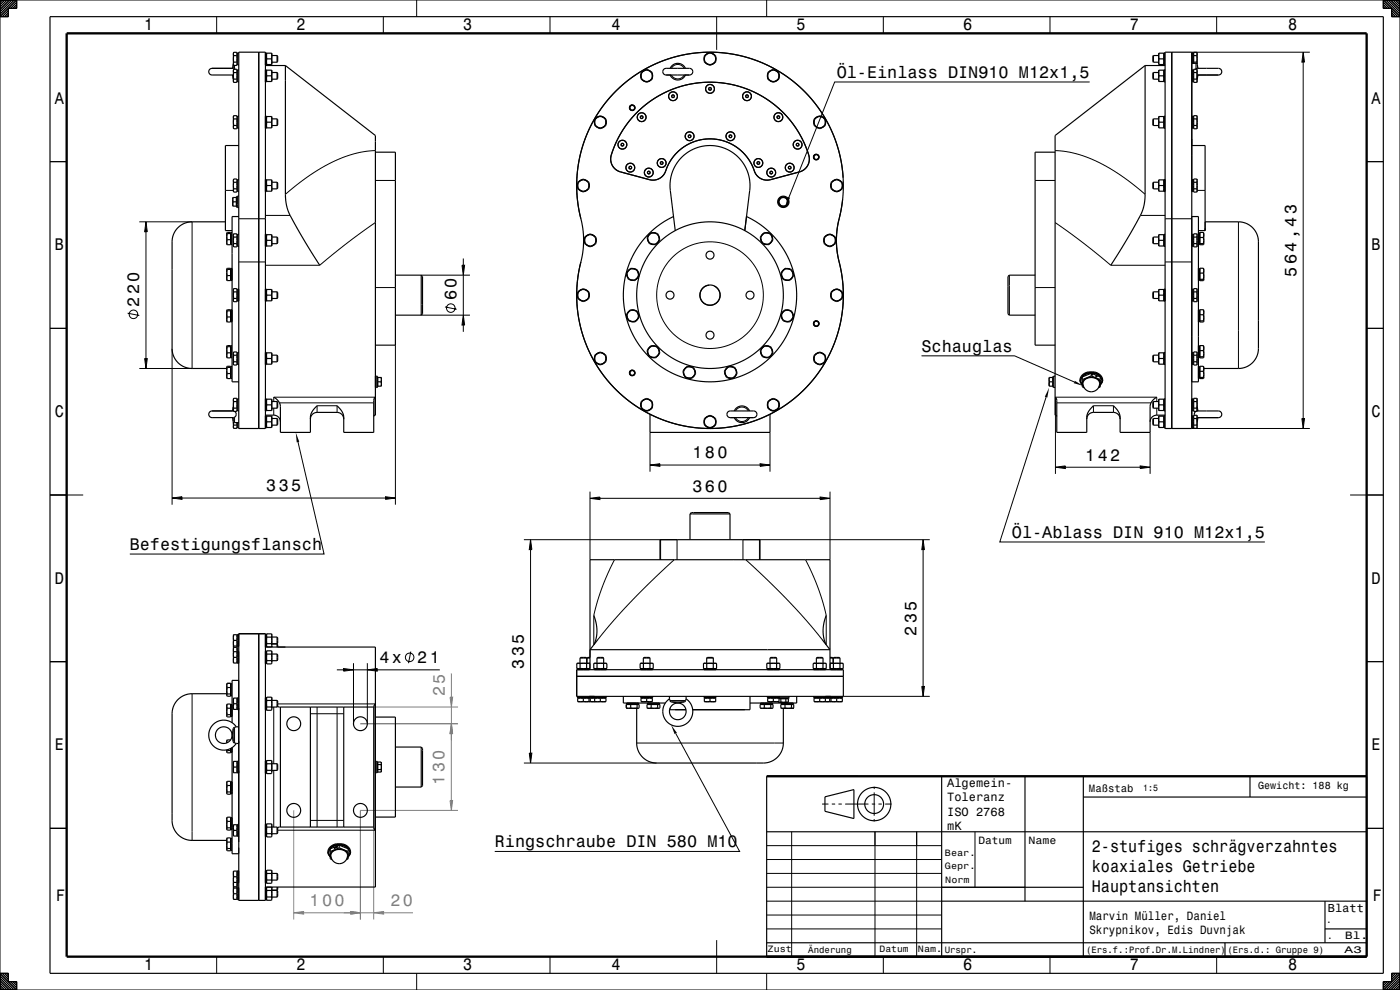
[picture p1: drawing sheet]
<svg xmlns="http://www.w3.org/2000/svg" width="420mm" height="297mm" viewBox="0 0 420 297" stroke-linecap="round" stroke-linejoin="round" font-family="sans-serif">
<defs><g id="words">
<g font-size="5">
<text x="43.2" y="9.1">1</text>
<text x="88.9" y="9.1">2</text>
<text x="138.9" y="9.1">3</text>
<text x="183.5" y="9">4</text>
<text x="239" y="9.1">5</text>
<text x="288.9" y="9.1">6</text>
<text x="338.9" y="9.1">7</text>
<text x="386.5" y="9.1">8</text>
<text x="251" y="23.4">Öl-Einlass DIN910 M12x1,5</text>
<text x="16.5" y="31.1">A</text>
<text x="411.5" y="31.1">A</text>
<text x="16.5" y="75.1">B</text>
<text x="411.5" y="75.1">B</text>
<text x="389" y="83" transform="rotate(-90 389 83)">564,43</text>
<text x="41.8" y="92" transform="rotate(-90 41.8 92)">220</text>
<text x="137" y="90.1" transform="rotate(-90 137 90.1)">60</text>
<text x="276.5" y="105.6">Schauglas</text>
<text x="16.5" y="125.1">C</text>
<text x="411.5" y="125.1">C</text>
<text x="207.8" y="137.5">180</text>
<text x="325.6" y="138.2">142</text>
<text x="79.9" y="147.4">335</text>
<text x="207.8" y="147.5">360</text>
<text x="303.6" y="161.4">Öl-Ablass DIN 910 M12x1,5</text>
<text x="38.9" y="165">Befestigungsflansch</text>
<text x="16.5" y="175.1">D</text>
<text x="411.5" y="175.1">D</text>
<text x="274.9" y="190.7" transform="rotate(-90 274.9 190.7)">235</text>
<text x="113.8" y="199">4x</text>
<text x="125.2" y="199">21</text>
<text x="157.2" y="200.7" transform="rotate(-90 157.2 200.7)">335</text>
<text x="16.5" y="225.1">E</text>
<text x="411.5" y="225.1">E</text>
<text x="148.4" y="254.2">Ringschraube DIN 580 M10</text>
<text x="327.5" y="255.6">2-stufiges schrägverzahntes</text>
<text x="327.5" y="261.6">koaxiales Getriebe</text>
<text x="327.5" y="267.7">Hauptansichten</text>
<text x="16.8" y="270.4">F</text>
<text x="411.8" y="270.4">F</text>
<text x="43.2" y="291.1">1</text>
<text x="88.9" y="291.1">2</text>
<text x="138.9" y="291.1">3</text>
<text x="183.5" y="291">4</text>
<text x="239" y="291.1">5</text>
<text x="288.9" y="291.1">6</text>
<text x="338.9" y="291.1">7</text>
<text x="386.5" y="291.1">8</text>
</g>
<g font-size="5" fill="#808080">
<text x="133.4" y="208.8" transform="rotate(-90 133.4 208.8)">25</text>
<text x="133.4" y="235.4" transform="rotate(-90 133.4 235.4)">130</text>
<text x="92.9" y="271.8">100</text>
<text x="117.1" y="271.8">20</text>
</g>
<g font-size="3.6">
<text x="284.2" y="236">Algemein-</text>
<text x="284.2" y="240.4">Toleranz</text>
<text x="284.2" y="244.7">ISO 2768</text>
<text x="284.2" y="249">mK</text>
<text x="326.8" y="275.9">Marvin Müller, Daniel</text>
<text x="326.8" y="280.2">Skrypnikov, Edis Duvnjak</text>
</g>
<text font-size="3.5" x="398.3" y="273.7">Blatt</text>
<g font-size="3.2">
<text x="326.7" y="237.5">Maßstab</text>
<text x="293.5" y="253.2">Datum</text>
<text x="308.5" y="253.2">Name</text>
<text x="403.6" y="281.7">Bl.</text>
</g>
<text font-size="3.1" x="377.5" y="236.8">Gewicht: 188 kg</text>
<text font-size="2.9" x="403.4" y="285.9">A3</text>
<g font-size="2.8">
<text x="343" y="237.3">1:5</text>
<text x="283.5" y="256.7">Bear.</text>
<text x="283.5" y="260.7">Gepr.</text>
<text x="283.6" y="264.9">Norm</text>
<text x="398" y="276.9">.</text>
<text x="398.3" y="281.7">.</text>
<text x="230.3" y="285.7">Zust</text>
<text x="242.5" y="285.8">Änderung</text>
<text x="263.9" y="285.7">Datum</text>
<text x="275.4" y="285.7">Nam.</text>
<text x="283.4" y="285.8">Urspr.</text>
<text x="325.8" y="285.8">(Ers.f.:Prof.Dr.M.Lindner)</text>
<text x="368.2" y="285.8">(Ers.d.: Gruppe 9)</text>
</g>
</g></defs>
<g fill="none" stroke="#000" stroke-width=".3">
<path d="M0 0h420v297h-420zM0 0h.1M.7 0l-.7 .7M1.4 0l-1.4 1.4M2.1 0l-2.1 2.1M2.5 3.2l-1.8 1.8M2.5 3.9l-1.1 1.1M2.5 4.6l-.4 .4M2.8 0l-2.8 2.8M3.5 0l-3.5 3.6M4.3 0l-4.3 4.3M5 0l-5 5"/>
<path d="M5 0v2.5h-2.5v2.5h-2.5M5 .7l-1.8 1.8M5 1.4l-1.1 1.1M5 2.1l-.4 .4M65 5v5M70 19.3v1.2M70.4 19.6v1M115 5v5M125 0v5M165 5v5M215 5v10M230 0v5"/>
<path d="M265 5v5M315 5v5M357.5 15.7h35.5M358.8 19v1.6M359.2 19.3v1.2M365 5v5M391 15.7l.4 2.9h-.8zM391 18.6v107M415 0v2.5h2.5v2.5h2.5M415 .6l1.8 1.9M415 1.4l1.1 1.1M415 2.1l.4 .4"/>
<path d="M415.1 0l4.9 4.9M415.8 0l4.2 4.2M416.5 0l3.5 3.5M417.2 0l2.8 2.8M417.5 3.2l1.9 1.8M417.5 3.9l1.1 1.1M417.5 4.6l.4 .4M417.9 0l2.1 2.1M418.6 0l1.4 1.4M419.3 0l.7 .7M70 22.5v1.2M201.4 20.5a2.17 2.17 0 0 1 3.9 0"/>
<path d="M201.4 22.5a2.17 2.17 0 0 0 3.9 0M326.9 24.6h-76.5l-13.7 34.6M359.2 22.5v1.2M15 48.5h5M67.6 57.1h2.4M71.2 58.8v3.4M112.6 45.2a37.9 37.9 0 0 0-20.7 8.1l-6.3 5M112.6 54.1h6M310.5 54.1h6M316.5 45.2a37.9 37.9 0 0 1 20.8 8.1l6.2 5M359.1 57.1h2.4M410 48.5h5"/>
<path d="M41.8 66.5h15.8v44h-15.8M43.8 66.5l.4 3h-.8zM43.8 69.5v38.1M71.6 78.6h8M71.6 65.6h8M79.6 64.6h7.4M112.6 66.8l-1.6 1.1a201 201 0 0 0-15.1 11.7h-16.3M138.6 79.6h.8l-.4 2.9zM139 77.5v2.1M316.5 66.8l1.7 1.1a201 201 0 0 1 15 11.7h16.3M342.1 64.6h7.4M349.5 78.6h8"/>
<path d="M349.5 65.6h8M371.5 66.5v44M15 98.5h5M38.3 94l3.5 .7M112.6 86.3h6M126.4 94.5h14.6M126.4 82.5h14.6M133.5 92.1l3.5 .7M139 94.5l.4 3h-.8zM139 82.5v12M139 97.5v2M310.5 86.3h6"/>
<path d="M410 98.5h5M43.4 107.6h.8l-.4 2.9zM51.6 104.5v46.9M113 112.8v3.4M118.6 103.5v47.9M276.5 106.8h27.9l17.9 7.8M313.8 119.1l-13.9 43.5h79.6M316.1 112.8v3.4M327.7 112.4h.1M327.9 112.5h-.1M70 122.1v1.2M70 125.3v1.2"/>
<path d="M70.4 125.2v1.6M82.1 120.5v-1.3h30.4v5.3M82.1 122.5v2M83.8 120.9h28.3M89.4 132.6l7.8 33.6h-58.3M95.1 123.7v-2h6v2M195 139.5l3-.4v.8zM195 129.7v11.8M198 139.5h30M220.7 123.3a2.17 2.17 0 0 1 3.8 0M220.7 125.3a2.16 2.16 0 0 0 3.8 0M228 139.1l3 .4-3 .4z"/>
<path d="M231 129.7v11.8M317 120.9h28.3M328 123.7v-2h6v2M342.1 139.8l2.9 .4-2.9 .4zM345 129.7v12.5M347 120.5v-1.3h-30.4v23M347 122.5v2M357.5 128.5h35.5M359.2 122.1v1.2M359.2 125.3v1.2M390.6 125.6h.8l-.4 2.9zM15 148.5h10"/>
<path d="M51.6 149.4l3-.4v.8zM54.6 149.4h61.1M115.7 149l2.9 .4-2.9 .4zM177 149.5l3-.4v.8zM177 147.5v20.4M180 149.5h66M246 149.1l3 .4-3 .4zM249 147.5v20.4M316.6 140.2l3-.4v.8zM319.6 140.2h22.5M405 148.5h10M157.2 161.9h45.9v6"/>
<path d="M159.2 161.9l.4 3h-.8zM159.2 164.9v61M184.4 167.9a68.6 68.6 0 0 0-6.3 16.7v8.9M198.2 161.9v6M202.3 167.9a194.6 194.6 0 0 0-22.8 23.8M223.7 167.9a194.6 194.6 0 0 1 22.8 23.8M227.8 161.9v6M241.7 167.9a68.4 68.4 0 0 1 6.2 16.7v8.9M276.9 161.9l.4 3h-.8zM276.9 164.9v41M278.9 161.9h-56v6M15 198.5h5"/>
<path d="M106 199v18.1M110.2 199v18.1M123.2 195.5l-.7 3.5M410 198.5h5M57.6 208.1v44M70 218.6v3.9M70.4 218.2v4.7M82.1 212.1v17M83.3 211.2h29.2v37.9h-29.2M93.1 214.1h10M95.1 212.1v36M101 201h2.1"/>
<path d="M101.1 212.1v36M103.1 200.6l2.9 .4-2.9 .3zM106 201h4.2M110.2 201l3-.4v.7zM113.2 201h18.8M201 210.2h4.7M201.4 210.6h3.9M233.7 209.3h3M253 208.9h25.9M276.5 205.9h.8l-.4 3zM82.1 231.1v17M113 228.4v3.4"/>
<path d="M157.2 228.9h39.8M158.8 225.9h.8l-.4 3zM191 222.9h44M202.7 220l19.2 35.4h-73.5M230 232.9h27.5M262.3 236v.7M262.3 237.7v7M410 232.9v54.1h-180M15 248.5h5M93.1 246.1h10M230 257.9h52.5M230 253.7h52.5"/>
<path d="M237.5 249.5v37.5M246.6 241.2h1.9M249.5 241.2h1M251.5 241.2h1M253.5 241.2h7M261.5 241.2h1M262.3 245.7v.7M262.5 249.5v37.5M263.5 241.2h1M265.5 241.2h2M275 249.5v37.5M292.5 249.5v16.7"/>
<path d="M410 248.5h5M230 266.2h77.5M230 274.5h52.5M230 270.3h52.5M230 262h52.5M230 278.7h52.5M0 292h2.5v2.5h2.5v2.5M0 296.3l.7 .7M0 295.6l1.4 1.4M0 294.9l2.1 2.1M0 294.2l2.8 2.8M0 293.5l3.5 3.5"/>
<path d="M0 292.8l4.2 4.2M0 292.1l4.9 4.9M.7 292l1.8 1.8M1.4 292l1.1 1.1M2.1 292l.4 .4M3.2 294.5l1.8 1.8M3.9 294.5l1.1 1.1M4.6 294.5l.4 .4M65 287v5M115 287v5M125 292v5M165 287v5"/>
<path d="M215 282v10M230 292v5M265 287v5M315 287v5M365 287v5M415.4 294.5l-.4 .5M416.2 294.5l-1.2 1.2M416.9 294.5l-1.9 1.9M417.9 292l-.4 .4M418.7 292l-1.2 1.2M419.4 292l-1.9 1.9M420 292h-2.5v2.5h-2.5v2.5"/>
<path d="M420 296.3l-.7 .7M420 295.6l-1.4 1.4M420 294.9l-2.1 2.1M420 294.2l-2.8 2.8M420 293.5l-3.5 3.5M420 292.8l-4.2 4.2M420 292.1l-4.9 4.9"/>
<circle cx="40" cy="94.3" r="1.28"/>
<circle cx="135.2" cy="92.4" r="1.28"/>
<circle cx="213" cy="88.5" r="16"/>
<circle cx="122.9" cy="197.2" r="1.28"/>
</g>
<path d="M108.1 217.1h29.3M112.1 212.1h25.3M88.1 243.1v32.7M112.1 248.1v27.7M137.4 243.1h-29.3v32.7" fill="none" stroke="#808080" stroke-width=".3"/>
<g fill="none" stroke="#000" stroke-width=".35">
<path d="M15 5h400v287h-400zM70 19.2l-.2 1.3M70.1 15.7v1M70.1 18.6v1M70.1 16.7v1.9M70.1 15.7h.9v3.9h-.9M70.1 16.7h.9M70.1 18.6h.9M70.1 15.7v3.9M71 19.4h.3M71 16h.3M71.6 15.7h8v112.8h-8z"/>
<path d="M71.6 15.9h-.3v3.6h.3M77.6 15.7v112.8M79.6 19.7h6M79.6 15.9h.3v3.6h-.3M79.9 16h1.6v3.4h-1.6M80 17.7v1.7M80 16v1.7M80 17.7h1.5M81.5 17.7v1.7M81.5 16v1.7M81.5 16.7h1.6M81.5 18.7h1.6"/>
<path d="M83.1 16.7v2M83.1 16.7l.2 .1v1.7l-.2 .2M85.6 19.7v38.7l.2 2.6 .8 2.6 1.7 3.4 7.6 12.6M85.6 19.7l27 21v83.8l-.5 .4M211.3 17.1v1.2M211.3 16.7l1.7-1 1.7 1v1.9l-1.7 1-1.7-1zM211.6 18.8l1.1 .6M212.7 15.9l-1.1 .6M213.3 15.9l1.1 .6M214.4 18.8l-1.1 .6M214.7 17.1v1.2M343.5 19.7v38.7l-.2 2.6-.8 2.8-1.7 3.2-7.6 12.6"/>
<path d="M343.5 19.7l-27 21v83.8l.5 .4M343.5 19.7h6M346 16.7h1.6M346 18.7h1.6M346 16.7v2M346 16.7l-.1 .1v1.7l.1 .2M347.7 17.7v1.7M347.7 16v1.7M347.7 17.7h1.4M349.1 17.7v1.7M349.1 16v1.7M349.2 16h-1.6v3.4h1.6"/>
<path d="M349.5 15.7h8v112.8h-8zM349.5 15.9h-.3v3.6h.3M351.5 15.7v112.8M357.5 19l1.6 .1 .3 1.4M357.5 15.9h.4v3.1M357.9 16h.2M358.1 16.7h1M358.1 18.6h1M359.1 15.7v1M359.1 16.7v1.9M359.1 15.7v3.5v-.6M359.1 15.7h-1v3.3"/>
<path d="M69.8 22.5l.2 1.3M70.1 34.7v1M70.1 37.6v1M70.1 35.7v1.9M70.1 20.8v1M70.1 23.7v1M70.1 21.8v1.9M70.1 34.7h.9v3.9h-.9M70.1 20.8h.9v3.9h-.9M70.1 21.8h.9M70.1 23.7h.9M70.1 35.7h.9"/>
<path d="M70.1 37.6h.9M70.1 34.7v3.9M70.1 20.8v3.9M70.6 20.8l-.6-.3h-6.4a1 1 0 0 0-1 1 1 1 0 0 0 1 1h6.4M71 24.5h.3M71 21.1h.3M71 38.4h.3M71 35h.3M71.6 21h-.3v3.6h.3M71.6 34.9h-.3v3.6h.3M79.6 21h.3v3.6h-.3M79.6 34.9h.3v3.6h-.3"/>
<path d="M79.9 21.1h1.6v3.4h-1.6M79.9 35h1.6v3.4h-1.6M80 36.7v1.7M80 35v1.7M80 22.8v1.7M80 21.1v1.7M80 22.8h1.5M80 36.7h1.5M81.5 36.7v1.7M81.5 35v1.7M81.5 22.8v1.7M81.5 21.1v1.7"/>
<path d="M81.5 21.8h1.6M81.5 23.8h1.6M81.5 37.7h1.6M81.5 35.7h1.6M83.1 21.8v2M83.1 35.7v2M83.1 35.7l.2 .1v1.7l-.2 .2M83.1 21.8l.2 .1v1.7l-.2 .2M178.4 36.1v1.2M178.4 35.7l1.7-1 1.7 1v1.9l-1.7 1-1.7-1zM178.7 37.8l1.1 .6M179.8 34.9l-1.1 .6"/>
<path d="M180.4 34.9l1.1 .6M181.5 37.8l-1.1 .6M181.8 36.1v1.2M189.7 31.5l-.7 .3v.9M190.9 33.9l2.8-2.5 3.1-2.2 3.5-1.8 3.8-1.4 3.4-.8 3.9-.5 4.3 .1 3.7 .5 3.8 1.1 3.5 1.4 3 1.8 3.5 2.5 2.6 2.6 2.6 3.1 2 3.4 1.6 3.4a5 5 0 0 1-.3 5.8l-1.6 1.1-9 2.4a4.2 4.2 0 0 1-5.1-3.5l-2.1-3.5-1.5-1.6-1.6-1.3-1.7-.9-2.1-.9-3.9-.5-2.3 .1-1.9 .5-3.6 1.7-1.8 1.4-1.4 1.4-2 3.5a4.3 4.3 0 0 1-5.2 3.6l-8.9-2.4a4.2 4.2 0 0 1-2.2-6.3l1.4-3.2 1.5-2.8 1.9-2.7zM192.3 34.8h.4l.3 .4-.3 .4h-.4l-.3-.4zM192.3 22.2v1.1M192.3 21.8l1.7-1 1.7 1v1.9l-1.7 1-1.7-1zM192.6 23.9l1.1 .6M193.7 21l-1.1 .6M194.3 21l1.1 .6M195.4 23.9l-1.1 .6"/>
<path d="M195.7 22.2v1.1M199.2 20.8l.6-.3h7a1 1 0 0 1 1 1 1 1 0 0 1-1 1h-7a1 1 0 0 1-.9-.6 1 1 0 0 1 .3-1.1zM201 20.5a2.5 2.5 0 0 1 2.3-1.5 2.5 2.5 0 0 1 2.3 1.5M201 22.5a2.5 2.5 0 0 0 2.3 1.5 2.5 2.5 0 0 0 2.3-1.5M201.7 28.5h.4l.3 .4-.3 .4h-.4l-.3-.4zM202.3 29.1l-.2-.6-.5 .2 .2 .6 .5-.2M212.8 26.3h.4l.3 .4-.3 .4h-.4l-.3-.4zM223.9 28.5h.4l.3 .4-.3 .4h-.4l-.3-.4zM224.5 29.1l-.2-.6-.6 .2 .3 .6 .4-.2M230.3 22.2v1.1M230.3 21.8l1.7-1 1.7 1v1.9l-1.7 1-1.7-1zM230.6 23.9l1.1 .6"/>
<path d="M231.7 21l-1.1 .6M232.3 21l1.1 .6M233.3 34.8h.4l.3 .4-.3 .4h-.4l-.3-.4zM233.4 23.9l-1.1 .6M233.7 22.2v1.1M244.2 36.1v1.2M244.2 35.7l1.7-1 1.7 1v1.9l-1.7 1-1.7-1zM244.5 37.8l1.1 .6M245.6 34.9l-1.1 .6M246.2 34.9l1.1 .6M247.3 37.8l-1.1 .6M247.6 36.1v1.2"/>
<path d="M346 21.8v2M346 35.7v2M346 21.8l-.1 .1v1.7l.1 .2M346 35.7l-.1 .1v1.7l.1 .2M346 21.8h1.6M346 23.8h1.6M346 37.7h1.6M346 35.7h1.6M347.7 22.8v1.7M347.7 21.1v1.7M347.7 36.7v1.7M347.7 35v1.7"/>
<path d="M347.7 22.8h1.4M347.7 36.7h1.4M349.1 22.8v1.7M349.1 21.1v1.7M349.1 36.7v1.7M349.1 35v1.7M349.2 21.1h-1.6v3.4h1.6M349.2 35h-1.6v3.4h1.6M349.5 21h-.3v3.6h.3M349.5 34.9h-.3v3.6h.3M357.5 21h.4v3.6h-.4M357.5 34.9h.4v3.6h-.4"/>
<path d="M357.9 24.5h.2M357.9 21.1h.2M357.9 38.4h.2M357.9 35h.2M358.1 21.8h1M358.1 23.7h1M358.1 35.7h1M358.1 37.6h1M358.6 20.8l.6-.3h6.3a1 1 0 0 1 1 1 1 1 0 0 1-1 1h-6.4M359.1 20.8v1M359.1 21.8v1.9M359.1 23.7v1"/>
<path d="M359.1 34.7v1M359.1 35.7v1.9M359.1 37.6v1M359.1 34.7h-1v3.9h1M359.1 20.8v3.9M359.1 34.7v3.9M359.1 20.8h-1v3.9h1M359.4 22.5l-.3 1.3M69.9 59.2v1.3M70.1 53.7v1M70.1 56.6v1M70.1 54.7v1.9"/>
<path d="M70.1 53.7h.9v3.9h-.9M70.1 54.7h.9M70.1 56.6h.9M70.1 53.7v3.9M70.9 59.2h-1.1v2.6h1.1M71 59v3M71 57.4h.3M71 54h.3M71.6 58.8l-.6 .2M71.6 43.7h-4v25.5h2M71.6 53.9h-.3v3.6h.3M79.6 53.9h.3v3.6h-.3"/>
<path d="M79.9 54h1.6v3.4h-1.6M80 55.7v1.7M80 54v1.7M80 55.7h1.5M81.5 55.7v1.7M81.5 54v1.7M81.5 54.7h1.6M81.5 56.7h1.6M83.1 54.7v2M83.1 54.7l.2 .1v1.7l-.2 .2M112.6 45.7h6v57.8h-6M173.3 55.1v1.2"/>
<path d="M173.3 54.7l1.7-1 1.7 1v1.9l-1.7 1-1.7-1zM173.6 56.8l1.1 .6M174.7 53.9l-1.1 .6M175.3 53.9l1.1 .6M176.4 56.8l-1.1 .6M176.7 55.1v1.2M186.5 43h.5l.2 .4-.2 .4h-.5l-.2-.4zM188.9 49.9h.4l.3 .4-.3 .4h-.4l-.3-.4zM194.3 51.6l.5-.2 .2 .6-.5 .2-.2-.6M194.4 51.4h.5l.2 .4-.2 .4h-.5l-.2-.4zM198.3 48.5h.4l.3 .4-.3 .4h-.4l-.3-.4zM206.7 40.5h.4l.2 .4-.2 .4h-.4l-.3-.4z"/>
<path d="M218.9 40.5h.5l.2 .4-.2 .4h-.5l-.2-.4zM227.3 48.5h.4l.3 .4-.3 .4h-.4l-.3-.4zM231.1 51.4h.5l.2 .4-.2 .4h-.5l-.2-.4zM236.7 49.9h.4l.3 .4-.3 .4h-.4l-.3-.4zM239.1 43h.4l.2 .4-.2 .4h-.4l-.3-.4zM244.9 46.3l-.7 .3v.9M249.3 55.1v1.2M249.3 54.7l1.7-1 1.7 1v1.9l-1.7 1-1.7-1zM249.6 56.8l1.1 .6M250.7 53.9l-1.1 .6M251.3 53.9l1.1 .6M252.4 56.8l-1.1 .6"/>
<path d="M252.7 55.1v1.2M252.8 59.8l-1.1 5.8M252.9 53.3l-.4-3.9-.9-4.2-1.3-4-1.6-3.7-2-3.5-2.5-3.4-2.9-3.2-2.9-2.7-3.4-2.5-3.7-2.1-3.9-1.8-3.8-1.2-3.9-.9-4.2-.5h-4l-4.2 .4-4.2 .8-3.8 1.2-3.9 1.7-3.5 1.9-3.7 2.6-3 2.6-3.1 3.3-2.3 3.2-2.1 3.5-1.9 4-1.3 4.1-.9 3.9-.5 4.2-.1 4.2 .4 4 .9 4.3M316.5 45.7h-6v57.8h6M346 54.7v2M346 54.7l-.1 .1v1.7l.1 .2M346 54.7h1.6M346 56.7h1.6M347.7 55.7v1.7M347.7 54v1.7M347.7 55.7h1.4M349.1 55.7v1.7"/>
<path d="M349.1 54v1.7M349.2 54h-1.6v3.4h1.6M349.2 54.7h.3M349.5 53.9h-.3v3.6h.3M357.5 43.7h4v25.5h-2M357.5 53.9h.4v3.6h-.4M357.9 57.4h.2M357.9 54h.2M358.1 54.7h1M358.1 56.6h1M359.1 53.7v1M359.1 54.7v1.9"/>
<path d="M359.1 56.6v1M359.1 53.7v3.9M359.1 53.7h-1v3.9h1M67.6 66.5h-10a6 6 0 0 0-6 6v32a6 6 0 0 0 6 6h10.4M68 69.9l1.2-.2v3.7h-1M68 69.9l.2 .2M68 69.9v3.4M68 73.3h.1M68 73.3l.2 .1M68.2 70.1l-.2 .9 .2 .9M68.2 71.9l-.2 .8 .2 .7M68.2 70.1h1"/>
<path d="M68.2 71.9h1M69.2 69.9l.1 .1M69.3 73.1h.1M69.3 70h.1M69.3 73.1l-.1 .1M69.6 69.8h-.3v3.6h.3M69.9 60.5v1.3M69.9 60.5h1M70.1 70.1v1M70.1 73.1v1M70.1 71.1v2M70.1 70.1h.9v4h-.9"/>
<path d="M70.1 71.1h.9M70.1 73.1h.9M70.1 70.1v4M71 62l.6 .2M71 73.8h.3M71 70.4h.3M71.6 65h-2v49.5h2M71.6 70.3h-.3v3.6h.3M79.6 70.3h.3v3.6h-.3M79.9 70.4h1.6v3.4h-1.6M80 72.1v1.7M80 70.4v1.7"/>
<path d="M80 72.1h1.5M81.5 72.1v1.7M81.5 70.4v1.7M81.5 71.1h1.6M81.5 73.1h1.6M83.1 71.1v2M83.1 71.1l.2 .2v1.6l-.2 .2M174.3 65.6l.6 3.8 .2 3.5-.4 3.5-1.1 5.1-.4 3.2-.2 4.3 .2 3.7 .7 4.5 1.3 4.3 1.6 4.2 2.2 3.9 3 4.3 3.4 3.6 4.1 3.4 4.2 2.7 4.5 2.1 5 1.6 4.7 .9 5.2 .3 5-.3 5.4-1 4.7-1.7 4.5-2.1 4.2-2.8 4-3.4 3.5-3.9 2.8-4.1 2.1-3.9 1.5-3.8 1.3-4.5 .7-4.2 .2-4-.2-4-.4-3.2-1.1-5.3-.4-3.5 .2-3.7 .6-3.5M174.3 65.6l-.9-4.4-.4-4.5 .2-4.8 .6-4.4 1.2-4.4 1.7-4.1 1.9-3.8 2.7-3.9 2.9-3.4 3.3-3.1 3.9-2.8 3.9-2.2 4.4-1.9 4.3-1.2 4.2-.7 4.7-.3 5 .3 4.4 .8 4.3 1.3 4.2 1.7 4.1 2.4 3.2 2.3 3.4 3 3.1 3.6 2.7 3.9 2 3.8 1.6 4.2 1.3 4.5 .6 4.5 .2 4.7-.3 4.3-1 4.6M175.4 71.1l1.7-1 1.7 1v2l-1.7 1-1.7-1zM175.4 71.5v1.2M175.7 73.3l1 .6"/>
<path d="M176.7 70.3l-1 .6M177.4 70.3l1 .6M178.4 73.3l-1 .6M178.8 71.5v1.2M194.2 71.6l.4 1.1M194.4 72.1v.1M195.1 70l-.8 .9M195.2 73.2l1.1 .2M195.4 69.7l1.9 .4 .7 1.8-1.3 1.5-1.9-.3-.7-1.9zM195.7 69.8l1.2 .2M197.4 70.4l.4 1.1M197.6 71h.1"/>
<path d="M197.7 72.2l-.7 .9M202.1 65l-3.9 2.2-3.3 2.7-2.8 3.2-2.4 3.8-1.5 4-1 4.6-.2 4.3 .6 4.4 1.3 4.1 2 4 2.6 3.4 3.2 3.1 3.5 2.4 4.3 1.9 4.1 1.1 4.3 .3 4.2-.3 4.4-1.1 3.6-1.6 4-2.5 3.3-3.1 2.7-3.6 2-4 1.3-4.1 .6-4.4-.2-4.5-.9-4.2-1.5-3.9-2.3-3.9-2.8-3.2-3.4-2.9-3.9-2.2M202.6 69.2l-1.6-13.2 .2-2.5 .7-2.4 1.8-3 2.5-2.4 3.4-1.5 3.5-.5 3.4 .5 3.2 1.5 2.7 2.5 1.8 3 .6 2.4 .2 2.5-1.6 13.1M228.2 71.6l.4 1.1M228.4 72.1v.1M229 70l-.7 .9M229.1 73.2l1.2 .2M229.3 69.7l1.9 .4 .7 1.8-1.2 1.5-2-.3-.7-1.9zM229.7 69.8l1.1 .2M231.4 70.4l.4 1.1M231.7 72.2l-.8 .9M233.9 61.2l-.4-.7 .8-1.3h1.5l.7 1.3-.7 1.3h-1.5"/>
<path d="M233.9 61.2h.1M233.9 61.2l.4 .6M247.2 71.5v1.2M247.2 71.1l1.7-1 1.7 1v2l-1.7 1-1.7-1zM247.6 73.3l1 .6M248.6 70.3l-1 .6M249.3 70.3l1 .6M250.3 73.3l-1 .6M250.6 71.5v1.2M346 71.1v2M346 71.1l-.1 .2v1.6l.1 .2M346 71.1h1.6"/>
<path d="M346 73.1h1.6M347.7 72.1v1.7M347.7 70.4v1.7M347.7 72.1h1.4M349.1 72.1v1.7M349.1 70.4v1.7M349.2 70.4h-1.6v3.4h1.6M349.5 70.3h-.3v3.6h.3M357.5 65h2v49.5h-2M357.5 70.3h.4v3.6h-.4M357.9 73.8h.2M357.9 70.4h.2"/>
<path d="M358.1 71.1h1M358.1 73.1h1M359.1 70.1v1M359.1 71.1v2M359.1 73.1v1M359.1 70.1v4M359.1 70.1h-1v4h1M359.5 69.8h.4v3.6h-.4M359.9 73.1h.1M359.9 70h.1M359.9 73.1l.1 .1M360 73.1h1"/>
<path d="M360 71.2h1M360 69.9l-.1 .1M361 69.7l.1 3.6M361 69.7l.1 .8-.1 .7M361 71.2l.1 1-.1 .9M361 69.7h-1v3.7l1.1-.1M361 73.1l.1 .2M361.1 73.3h.1M361.5 66.5h10a6 6 0 0 1 6 6v32a6 6 0 0 1-6 6h-10.4M68 80.7l.2 .1M68 80.6l.2 3.6M68 93.1l1.2-.2v3.7h-1"/>
<path d="M68 93.1l.2 .1M68 93.1v3.4M68 96.5h.1M68 80.6l1.2-.1v3.7h-1M68 96.5l.2 .1M68 80.6v.1M68.2 80.8l-.2 .9 .2 1M68.2 82.7l-.2 .7 .2 .8M68.2 95.1l-.2 .7 .2 .8M68.2 93.2l-.2 1 .2 .9M68.2 93.2h1M68.2 82.7h1"/>
<path d="M68.2 80.8h1M68.2 95.1h1M69.2 80.7l.1 .1M69.2 93.1l.1 .1M69.3 96.3h.1M69.3 93.2h.1M69.3 83.9h.1M69.3 80.8h.1M69.3 83.9l-.1 .1M69.3 96.3l-.1 .1M69.6 93h-.3v3.6h.3M69.6 80.5h-.3v3.6h.3"/>
<path d="M70.1 86.6v1M70.1 89.5v1M70.1 87.6v1.9M70.1 86.6h.9v3.9h-.9M70.1 87.6h.9M70.1 89.5h.9M70.1 86.6v3.9M71 90.2h.3M71 86.8h.3M71.6 86.7h-.3v3.6h.3M79.6 86.7h.3v3.6h-.3M79.9 86.8h1.6v3.4h-1.6"/>
<path d="M80 88.5v1.7M80 86.8v1.7M80 88.5h1.5M81.5 88.5v1.7M81.5 86.8v1.7M81.5 89.5h1.6M81.5 87.5h1.6M83.1 87.5v2M83.1 87.5l.2 .2v1.7l-.2 .1M118.6 82.5h7.8M118.6 94.5h7.8M126.4 82.5v12"/>
<path d="M126.4 82.5l.4 .4v11.2l-.4 .4M173.3 88v1.1M173.3 87.6l1.7-1 1.7 1v1.9l-1.7 1-1.7-1zM173.6 89.7l1.1 .6M174.7 86.8l-1.1 .6M175.3 86.8l1.1 .6M176.4 89.7l-1.1 .6M176.7 88v1.1M188 94.8l.4 1.1M188 82.3l.4 1.1M188.2 95.3h.1M188.5 93.7l.6-.8 2 .3 .7 1.9-1.3 1.5-1.9-.3-.4-1"/>
<path d="M188.5 93.7l-.6 .7 .3 .9M188.9 93.2l-.8 .9M188.9 83.9l1.2 .2M188.9 80.8l-.7 .8M189 96.3l1.1 .2M189.2 80.5l1.9 .4 .6 1.8-1.3 1.5-1.9-.4-.3-1-.3-.9zM189.5 93l1.2 .2M189.6 80.5l1.2 .3M191.2 93.6l.4 1.1M191.3 81.2l.3 1.2M191.4 81.8h.1M191.5 83l-.8 .9"/>
<path d="M191.5 95.4l-.7 .9M212.7 85.5a3 3 0 0 0-2.6 4.2 3 3 0 0 0 4.9 1 3 3 0 0 0-.7-4.9M214.3 85.8h.1M234.4 82.4l.4 1.1M234.4 94.8l.4 1.1M234.6 82.9h.1M234.6 95.3h.1M235.3 80.8l-.8 .9M235.3 93.2l-.8 .9M235.3 83.9l1.2 .2M235.3 96.3l1.2 .2M235.5 80.5l1.9 .3 .7 1.9-1.2 1.5-2-.4-.6-1.8z"/>
<path d="M235.5 92.9l1.9 .3 .7 1.9-1.2 1.5-2-.3-.6-1.9zM235.9 80.6l1.2 .2M235.9 93l1.2 .2M237.6 81.2l.4 1.1M237.6 93.6l.4 1.1M237.8 81.7v.1M237.8 94.2h.1M237.9 83l-.8 .9M237.9 95.4l-.8 .9M244.9 96.3l-.7 .3v.9M249.3 88v1.1M249.3 87.6l1.7-1 1.7 1v1.9l-1.7 1-1.7-1z"/>
<path d="M249.6 89.7l1.1 .6M250.7 86.8l-1.1 .6M251.3 86.8l1.1 .6M252.4 89.7l-1.1 .6M252.7 88v1.1M302.8 82.5v12M302.8 82.5l-.4 .4v11.2l.4 .4M302.8 82.5h7.7M302.8 94.5h7.7M346 87.5v2M346 87.5l-.1 .2v1.7l.1 .1M346 89.5h1.6"/>
<path d="M346 87.5h1.6M347.7 88.5v1.7M347.7 86.8v1.7M347.7 88.5h1.4M349.1 88.5v1.7M349.1 86.8v1.7M349.2 86.8h-1.6v3.4h1.6M349.2 89.5h.3M349.5 86.7h-.3v3.6h.3M357.5 86.7h.4v3.6h-.4M357.9 90.2h.2M357.9 86.8h.2"/>
<path d="M358.1 87.6h1M358.1 89.5h1M359.1 86.6v1M359.1 87.6v1.9M359.1 89.5v1M359.1 86.6v3.9M359.1 86.6h-1v3.9h1M359.5 80.5h.4v3.6h-.4M359.5 93h.4v3.6h-.4M359.9 96.3h.1M359.9 93.2h.1M359.9 83.9h.1"/>
<path d="M359.9 80.8h.1M359.9 96.3l.1 .1M359.9 83.9l.1 .1M360 94.4h1M360 96.3h1M360 93.1l-.1 .1M360 81.9h1M360 83.8h1M360 80.7l-.1 .1M361 92.9l.1 3.6M361 92.9l.1 .8-.1 .7M361 94.4l.1 .9-.1 1"/>
<path d="M361 92.9h-1v3.7l1.1-.1M361 96.3l.1 .1M361 80.5l.1 .1M361 80.5l.1 .7-.1 .7M361 81.9l.1 .9M361 80.5h-1v3.7h1l.1-.2M361 83.8l.1 .2M361.1 80.6h.1M361.1 82.9l-.1 .9M361.1 80.6v3.4M361.1 96.4v.1M68 105l.2 .9"/>
<path d="M68 110.1l.2 .1M68 110l.2 3.6M68 103.8v3.4M68 107.2h.1M68 103.8l1.2-.1v3.7h-1M68 103.8l.2 .2M68 107.2l.2 .2M68 110l1.2-.1v3.7h-1M68 103.8h.1M68 110v.1M68.2 104l-.2 .9M68.2 105.9l-.2 .7 .2 .8"/>
<path d="M68.2 110.2l-.2 .9 .2 1M68.2 112.1l-.2 .7 .2 .8M68.2 105.9h1M68.2 104h1M68.2 112.1h1M68.2 110.2h1M69.2 103.9l.1 .1M69.2 110.1l.1 .1M69.3 113.3h.1M69.3 110.2h.1M69.3 107.1h.1M69.3 104h.1"/>
<path d="M69.3 107.1l-.1 .1M69.3 113.3l-.1 .1M69.6 109.9h-.3v3.6h.3M69.6 103.7h-.3v3.6h.3M70.1 119.5v1M70.1 105.6v1M70.1 108.5v1M70.1 106.6v1.9M70.1 105.6h.9v3.9h-.9M70.1 106.6h.9M70.1 108.5h.9M70.1 119.5h.9v3.9h-.9"/>
<path d="M70.1 105.6v3.9M70.1 119.5v3.9M71 109.2h.3M71 105.8h.3M71 119.8h.3M71.6 105.7h-.3v3.6h.3M71.6 119.7h-.3v3.6h.3M79.6 105.7h.3v3.6h-.3M79.6 119.7h.3v3.6h-.3M79.9 105.8h1.6v3.4h-1.6M79.9 119.8h1.6v3.4h-1.6M80 119.8v1.7"/>
<path d="M80 107.5v1.7M80 105.8v1.7M80 107.5h1.5M81.5 119.8v1.7M81.5 107.5v1.7M81.5 105.8v1.7M81.5 106.5h1.6M81.5 108.5h1.6M82.1 119.2l1.2 .9 .8 1.4v8.2h9l.1-5.2 .6-1.2 1.3-1.6M83.1 106.5v2M83.1 106.5l.2 .2v1.7l-.2 .1M112.5 119.2l-.4 .9v9.6h-9l-.1-5.2-.5-1.2-1.4-1.6"/>
<path d="M112.6 112.8l.6 .2M113.2 116l-.6 .2M113.2 113v3M113.3 113.2h1.1v2.6h-1.1M113.3 114.5h1M114.3 114.5v1.3M114.3 113.2v1.3M178.4 107v1.1M178.4 106.6l1.7-1 .8 .5 .9 .5v1.9l-1.7 1-1.7-1zM178.7 108.7l1.1 .6M179.8 105.8l-1.1 .6M180.4 105.8l1.1 .6"/>
<path d="M181.5 108.7l-1.1 .6M181.8 107v1.1M189.7 111.1l-.7 .3v.9M193.7 119.7l-1.1 .6M194.2 105.6l.4 1.1M194.3 119.7l1.1 .6M194.4 106.1h.1M195.1 104l-.8 .9M195.2 107.1l1.1 .2M195.4 103.7l1.9 .3 .7 1.9-1.3 1.5-1.9-.4-.7-1.8zM195.7 103.7l1.2 .2M197.4 104.4l.4 1.1"/>
<path d="M197.6 104.9v.1M197.7 106.2l-.7 .9M205 111.8l.4 1.1M205.2 112.3h.1M205.9 110.2l-.8 .9M205.9 113.3l1.2 .2M206.1 109.9l1.9 .3 .7 1.9-1.2 1.5-2-.4-.6-1.8zM206.5 110l1.2 .2M208.2 110.6l.4 1.1M208.4 111.1v.1M208.5 112.4l-.8 .9M217.4 111.8l.4 1.1"/>
<path d="M217.6 112.3h.1M218.3 110.2l-.8 .9M218.3 113.3l1.2 .2M218.5 109.9l2 .3 .6 1.9-1.2 1.5-1.9-.4-.7-1.8zM218.9 110l1.2 .2M220.6 110.6l.4 1.1M220.8 111.1v.1M220.9 112.4l-.8 .9M228.2 105.6l.4 1.1M228.4 106.1h.1M229 104l-.7 .9M229.1 107.1l1.2 .2"/>
<path d="M229.3 103.7l1.9 .3 .7 1.9-1.2 1.5-2-.4-.7-1.8zM229.7 103.7l1.1 .2M231.4 104.4l.4 1.1M231.7 106.2l-.8 .9M231.7 119.7l-1.1 .6M232.3 119.7l1.1 .6M244.2 107v1.1M244.2 106.6l1.7-1 .9 .5 .8 .5v1.9l-1.7 1-1.7-1zM244.5 108.7l1.1 .6M245.6 105.8l-1.1 .6M246.2 105.8l1.1 .6M247.3 108.7l-1.1 .6"/>
<path d="M247.6 107v1.1M314.9 114.5v1.3M314.9 113.2v1.3M314.9 114.5h.9M315.8 113.2h-1.1v2.6h1.1M315.9 116l.6 .2M315.9 113v3M316.5 112.8l-.6 .2M316.6 119.2l.4 .9v9.6h9l.1-5.2 .6-1.2 1.3-1.6M324 114l.2 .6 .5 .8-.5-1.2M324.2 114.2a3.3 3.3 0 0 1 5-1.8l1 .8 .3 1M324.2 114.2a3.2 3.2 0 0 1 4.7-2.1l1.3 .9 .3 1.2"/>
<path d="M324.7 115.4a2.12 2.12 0 0 1-.6-2.2 2.12 2.12 0 0 1 1.8-1.4l2.4-.2a2.4 2.4 0 0 1 2.3 3.2l-.5 .6M324.7 112.9a3.7 3.7 0 0 1 5.4 0M325.1 116a1.77 1.77 0 0 1-.1-1.9 1.77 1.77 0 0 1 1.7-.9 2.45 2.45 0 0 1 3.3 2.2l-.3 .6M325.4 114a2.84 2.84 0 0 1 4.5 .9 2.43 2.43 0 0 1-2.8 2.6 2.43 2.43 0 0 1-1.8-3.4zM327.4 112.7l2.7 1.1M327.4 112.7l-2.7 1.1M327.4 112l-2.7 1.1v2.9l.6 .3M327.4 112l2.7 1.1v2.9l-.6 .3M327.4 112v.7M327.6 112.3l.1 .1M327.6 112.3v.1M327.6 112.4h.1"/>
<path d="M327.7 112.4h.1M327.7 112.4h-.1M327.7 112.3l.2 .2M327.7 112.4l.1 .1M327.7 112.3v.1M327.7 112.5h.1M327.8 112.5h-.1M327.9 112.5h-.1M328.8 112.8v.1M328.8 112.8h.1M328.8 112.9h.1M328.8 112.9l.1 .1"/>
<path d="M328.9 112.8h.1M328.9 112.8l-.1 .1M328.9 112.8h-.1M328.9 112.9h.1M328.9 112.9v.1M328.9 112.9h-.1M328.9 112.8v.1M328.9 113h.1M328.9 112.9l.2 .1M329 113h.1M329 112.9v.1M329 112.9h.1"/>
<path d="M329.1 113h.1M329.1 113v.1M330.8 114l-.2 .7-.5 .7 .4-1.2M346 106.5v2M346 106.5l-.1 .2v1.7l.1 .1M346 106.5h1.6M346 108.5h1.6M347 119.2l-1.2 .9-.7 1.5-.1 8.1h-9v-5.2l-.6-1.2-1.4-1.6M347.7 107.5v1.7M347.7 105.8v1.7M347.7 119.8v1.7M347.7 107.5h1.4"/>
<path d="M349.1 107.5v1.7M349.1 105.8v1.7M349.1 119.8v1.7M349.2 105.8h-1.6v3.4h1.6M349.2 119.8h-1.6v3.4h1.6M349.5 105.7h-.3v3.6h.3M349.5 119.7h-.3v3.6h.3M357.5 105.7h.4v3.6h-.4M357.5 119.7h.4v3.6h-.4M357.9 109.2h.2M357.9 105.8h.2M357.9 119.8h.2"/>
<path d="M358.1 106.6h1M358.1 108.5h1M359.1 105.6v1M359.1 106.6v1.9M359.1 108.5v1M359.1 119.5v1M359.1 105.6v3.9M359.1 119.5v3.9M359.1 105.6h-1v3.9h1M359.1 119.5h-1v3.9h1M359.5 109.9h.4v3.6h-.4M359.5 103.7h.4v3.6h-.4"/>
<path d="M359.9 113.3h.1M359.9 110.2h.1M359.9 107.1h.1M359.9 104h.1M359.9 113.3l.1 .1M359.9 107.1l.1 .1M360 113.2h1M360 111.4h1M360 110.1l-.1 .1M360 105.2h1M360 107h1M360 103.9l-.1 .1"/>
<path d="M361 109.9l.1 .1M361 109.9l.1 .7-.1 .8M361 111.4l.1 .9M361 109.9h-1v3.7l1.1-.2M361 113.2l.1 .2M361 103.7l.1 .1M361 103.7l.1 .7-.1 .8M361 105.2l.1 .9M361 103.7h-1v3.7l1.1-.2M361 107l.1 .2M361.1 110h.1M361.1 103.8h.1"/>
<path d="M361.1 112.3l-.1 .9M361.1 106.1l-.1 .9M361.1 103.8v3.4M361.1 110v3.4M361.1 107.2h.1M69.8 125.3l.3 1.4 1.5 .1M70 122l-.2 1.3M70.1 123.3h-6.5a1 1 0 0 0-1 1 1 1 0 0 0 1 1h6.4a1.01 1.01 0 0 0 .8-.8 1.01 1.01 0 0 0-.4-1.1M70.1 127.5v1M70.1 127.5l-.1-.9 .1 1.9M70.1 122.4v1M70.1 120.5v1.9"/>
<path d="M70.1 120.5h.9M70.1 122.4h.9M70.1 127.5h.9M71 123.2h.3M71 128.2h.3M71 126.8v1.7h-.9M71.3 126.8v1.5h.3M79.6 124.5l2.7 .1a2 2 0 0 1 1.8 1.9M79.6 124.7h.3v3.6h-.3M79.9 124.8h1.6v3.4h-1.6M80 126.5v1.7M80 124.8v1.7"/>
<path d="M80 121.5v1.7M80 121.5h1.5M80 126.5h1.5M81.5 126.5v1.7M81.5 124.8v1.7M81.5 121.5v1.7M81.5 120.5h1.6M81.5 122.5h1.6M81.5 125.5h1.6M81.5 127.5h1.6M83.1 120.5v2M83.1 125.5v2"/>
<path d="M83.1 120.5l.2 .1v1.7l-.2 .2M83.1 125.5l.2 .2v1.7l-.2 .1M93.1 125.7v-.1a2 2 0 0 1 2-1.9h6.2a2 2 0 0 1 1.8 2M192.3 120.9v1.1M192.3 120.5l1.7-1 1.7 1v1.9l-1.7 1-1.7-1zM192.6 122.6l1.1 .6M195 124.3v5.4h36v-5.4M195.4 122.6l-1.1 .6M195.7 120.9v1.1M211.3 126v1.1M211.3 125.6l1.7-1 1.7 1v1.9l-1.7 1-1.7-1zM211.6 127.7l1.1 .6"/>
<path d="M212.7 124.8l-1.1 .6M213.3 124.8l1.1 .6M214.4 127.7l-1.1 .6M214.7 126v1.1M218.4 123.6l.7-.3h7a1 1 0 0 1 1 1 1 1 0 0 1-1 1h-7a1 1 0 0 1-1-.6 1 1 0 0 1 .3-1.1zM220.3 123.3a2.5 2.5 0 0 1 2.3-1.5 2.5 2.5 0 0 1 2.3 1.5M220.3 125.3a2.5 2.5 0 0 0 2.3 1.5 2.5 2.5 0 0 0 2.3-1.5M230.3 120.9v1.1M230.3 120.5l1.7-1 1.7 1v1.9l-1.7 1-1.7-1zM230.6 122.6l1.1 .6M233.4 122.6l-1.1 .6M233.7 120.9v1.1"/>
<path d="M326 125.7v-.1a2 2 0 0 1 2-1.9h6.2a2.01 2.01 0 0 1 1.8 2M346 120.5v2M346 125.5v2M346 120.5l-.1 .1v1.7l.1 .2M346 125.5l-.1 .2v1.7l.1 .1M346 120.5h1.6M346 122.5h1.6M346 125.5h1.6M346 127.5h1.6M347.7 121.5v1.7M347.7 126.5v1.7M347.7 124.8v1.7"/>
<path d="M347.7 121.5h1.4M347.7 126.5h1.4M349.1 121.5v1.7M349.1 126.5v1.7M349.1 124.8v1.7M349.2 124.8h-1.6v3.4h1.6M349.5 124.5h-2.5a2 2 0 0 0-2 2M349.5 124.7h-.3v3.6h.3M357.5 124.7h.4v3.6h-.4M357.9 123.2h.2M357.9 128.2h.2M357.9 124.8h.2"/>
<path d="M358.1 120.5h1M358.1 122.4h1M358.1 125.6h1M358.1 127.5h1M358.8 123.4l-.4 .5-.1 .7M359.1 120.5v1.9M359.1 122.4v1M359.1 124.6v1M359.1 125.6v1.9M359.1 127.5v1M359.1 124.6h-1v3.9h1M359.1 124.6v3.9"/>
<path d="M359.1 123.3h6.4a1 1 0 0 1 1 1 1 1 0 0 1-1 1h-6.4M359.1 122l.3 1.3M359.4 125.3l-.3 1.3M207 154.2h12M207 154.2l.4-.4h11.2l.4 .4M207 154.2v7.7M219 154.2v7.7M198 167.9v-6h30v6M70.1 197.2v1.7M70.1 195.5v1.7M70.1 192.1v1.7M70.1 190.4v1.7"/>
<path d="M70.1 194.2l-.1 1.3h1.3M70.1 197.2h.9M70.1 192.1h.9M70.1 194.2h.9M71 190.4v8.5M71.3 193.8h-1.3l.1 .4M71.3 190.4h-1.3v8.5h1.3M71.3 195.4h.3M71.3 193.1h.3M71.3 193.9h.3M71.6 190.1h8v80h-8zM71.6 190.3h-.3v8.7h.3"/>
<path d="M77.6 190.1v80M79.6 190.3h.3v3.8l.1-.2M79.6 194.1h33v72h-33M79.6 195.4h.3v3.6h-.3M79.6 193.9h.3M79.9 198.9l.1 .3M80 198.2v1M80 196.2v2M80 195.2v1M80 193.1v1l-.1-.3M80 191.1v2M80 190.2v.9"/>
<path d="M80 190.2h1.5M80 198.2h3.1M80 195.2h1.5M80 195.2l-.1 .3M80 193.1h3.1M80 190.2l-.1 .2M81.5 195.2v3.5M81.5 190.2v3.4M81.5 193.8v.3zM81.5 198.7v.5h-1.5M81.5 193.6v.5M81.5 193.2h1.6"/>
<path d="M83.1 191.1v2M83.1 193.2v.9M83.1 196.2v2M83.1 191.1l.2 .2v1.6l-.2 .2M83.1 193.2l.2 .9M83.1 196.2l.2 .2v1.6l-.2 .2M83.1 196.2h-3.1M83.1 191.1h-3.1M173.3 199h3.7l-1 .1M174 197.4h2M174 197.4l.2-.2h1.6l.2 .2M174 197.4v3.1"/>
<path d="M176 199.1h-3v1.4M176 199.1v1.4M176 197.4v1.6M176.1 197.4h.9M176.1 197.4v1.6M177 197.2l-.9 .2M178.1 184.6l.7 2.1 .3 2.4-.2 2.2-.7 2.1M178.4 199l3.7 .1M179.1 197.4h2M179.1 197.4l.2-.2h1.6l.2 .2M179.1 197.4v3.1M179.5 191.7l-2.5 3.2h72l-2.5-3.2"/>
<path d="M181.1 199.1h-3v1.4M181.1 199.1h1M181.1 199.1v1.4M181.1 197.4v1.6M182.1 199.1v1.4M192.3 199l3.7 .1M193 197.4h2M193 197.4l.2-.2h1.6l.2 .2M193 197.4v1.6M193 199.1h-1v1.4M193 199.1h3M193 199.1v1.4"/>
<path d="M195 197.4v3.1M196 199.1v1.4M211.3 199l3.7 .1M212 197.4h2M212 197.4l.2-.2h1.6l.2 .2M212 197.4v3.1M214 197.4v3.1M215 199.1h-4v1.4M215 199.1v1.4M230.3 199l3.7 .1M231 197.4v3.1M231 197.4h2"/>
<path d="M231 197.4l.2-.2h1.6l.2 .2M233 199.1h-3v1.4M233 199.1h1M233 199.1v1.4M233 197.4v1.6M234 199.1v1.4M244.2 199l3.7 .1M244.9 197.4h2M244.9 197.4l.2-.2h1.6l.2 .2M244.9 197.4v1.6M244.9 199.1h-1v1.4M244.9 199.1h3"/>
<path d="M244.9 199.1v1.4M246.9 197.4v3.1M247.9 184.6l-.8 2.4-.2 2.2 .2 2.2 .7 2M247.9 199.1v1.4M249 197.4h.9M249 197.2l.9 .2M249.3 199h-.3l4 .1M249.9 197.4v1.6M250 197.4h2M250 197.4l.2-.2h1.6l.2 .2M250 197.4v1.6M250 199.1h-1v1.4"/>
<path d="M250 199.1h3M250 199.1v1.4M252 197.4v3.1M253 199.1v1.4M68 208.1h-10.4a6 6 0 0 0-6 6v32a6 6 0 0 0 6 6h10.4M68 208.5l.1 .2M68.2 208.2l-.2 .3M68.2 206.3l-.2 .9 .2 1M68.2 205l-.2 .6 .2 .7M68.2 214.4l-.1 .6M68.2 212.5l-.2 .9 .2 1M68.2 211.2l-.2 .6 .2 .7"/>
<path d="M68.2 205l-.1 3.7M68.2 211.2l-.1 3.8M68.2 205h1v3.9l-1.1-.2M68.2 211.2h1v3.9l-1.1-.1M68.2 212.5h1M68.2 208.2h1M68.2 206.3h1M68.2 214.4h1M69.2 205.3l.1 .1M69.2 211.5l.1 .1M69.3 205.4h.1M69.3 208.5h.1"/>
<path d="M69.3 208.5l-.1 .1M69.3 214.7h.1M69.3 211.6h.1M69.3 214.7l-.1 .1M69.6 205.1h-.3v3.6h.3M69.6 211.3h-.3v3.6h.3M70.1 211.1v1.7M70.1 209.4v1.7M70.1 211.1h.9M70.9 218a4.5 4.5 0 0 0-6.7-.8 4.5 4.5 0 0 0 0 6.7 4.5 4.5 0 0 0 6.7-.9M70.9 218l-.5 .2a3.8 3.8 0 0 0-.6 3.3l.2 1.2 .9 .3M70.9 218h.7"/>
<path d="M71 209.4v3.4M71.3 209.4h-1.3v3.4h1.3M71.6 209.3h-.3v3.6h.3M71.6 204.1h-2v12.7M79.6 209.3h.3v3.6h-.3M79.9 212.8l.1 .3M80 212.1v1M80 210.1v2M80 209.2v.9M80 212.1h3.1M80 209.2h1.5M80 209.2l-.1 .2"/>
<path d="M81.5 209.2v3.4M81.5 212.6v.5h-1.5M83.1 210.1v2M83.1 210.1l.2 .2v1.6l-.2 .2M83.1 210.1h-3.1M83.3 212l.5 .1h28.3M84.1 212.1v36M93.1 212.1v36M103.1 212.1v36M112.5 211.2l-.4 .8v36.3l.4 .8M112.6 215.1h6v30h-6M173 200.9h80v8h-80z"/>
<path d="M173 202.9h80M173 200.5h1M173 200.5l.3 .1M173.2 208.9v.3h8.7v-.3M173.3 210.4h1.7M173.3 209.2v1.3h8.5v-1.3M173.3 209.5h8.5M174 200.5h2M175 210.4h2.1M175 209.5v.9M176 200.5h1l-.3 .1M176.7 209.2v1.3"/>
<path d="M176.7 200.6h.3h-3.8v.3M176.8 200.6v.3M176.8 208.9v.3M177 200.9v-33h72v33M177.1 210.4h3M177.1 209.5v.9M178.1 200.5h1M178.1 200.5l.3 .1M178.3 200.9v-.3h3.6v.3M178.3 208.9v.3M178.4 209.2v1.3M179.1 200.5h2"/>
<path d="M180.1 210.4h1.7M180.1 209.5v.9M181.1 200.5h1M182.1 200.5l-.3 .1M187 208.9v2h12.6M187.9 212.4l3.7 .1M187.9 212.4v-1h3.8l-.1 1.1M187.9 212.4h.1M187.9 212.4l.7 .1 .6-.1M188 210.9v.3h3.6v-.3M188.3 211.3h3.1M188.3 211.2v.1"/>
<path d="M188.3 211.3l-.1 .1M189.2 212.4l1 .1 .9-.1M189.2 211.4v1M191 212.5v10.4a6 6 0 0 0 6 6h32a6 6 0 0 0 6-6v-10.4M191.1 212.4l.3 .1M191.1 211.4v1M191.4 211.2v.1M191.4 211.3l.1 .1M191.6 212.5h-.2M192 200.5h1M192 200.5l.3 .1M192.2 200.9v-.3h3.6v.3"/>
<path d="M192.2 208.9v.3h3.6v-.3M192.3 210.4h1.7M192.3 209.2v1.3h3.4v-1.3M192.3 209.5h3.4M193 200.5h2M194 210.4h1.7M194 209.5v.9M194.1 212.4l.6 .1 .7-.1M194.1 212.4v-1h3.9l-.2 1M194.1 212.4h3.7M194.2 210.9v.3h3.6v-.3M194.5 211.3h3.1"/>
<path d="M194.5 211.2v.1M194.5 211.3l-.1 .1M195 200.5h1M195.4 212.4l.9 .1 1-.1M195.4 211.4v1M196 200.5l-.3 .1M197.3 212.4h.5M197.3 211.4v1M197.6 211.2v.1M197.6 211.3l.1 .1M200.8 209.7l.2 .5a3.8 3.8 0 0 0 3.3 .5l1.2-.2 .3-.8M200.8 209.7a4.5 4.5 0 0 0-.8 6.7 4.5 4.5 0 0 0 6.7 0 4.5 4.5 0 0 0-.9-6.7"/>
<path d="M200.8 208.9v.8M201 212.5v.4h4.8M205.8 208.9v.8M211 200.5h1M211 200.5l.3 .1M211.2 200.9v-.3h3.6v.3M211.2 208.9v.3h3.6v-.3M211.3 210.4h1.7M211.3 209.2v1.3h3.4v-1.3M211.3 209.5h3.4M212 200.5h2M213 210.4h1.7"/>
<path d="M213 209.5v.9M214 200.5h1M215 200.5l-.3 .1M225 208.9v4h-17.2M228 212.4l.7 .1 .6-.1M228 212.4v-1h3.9l-.1 1M228 212.4h3.8M228.2 210.9v.3h3.6v-.3M228.4 211.3h3.1M228.4 211.2v.1M228.4 211.3l-.1 .1M229.3 212.4l1 .1 .9-.1"/>
<path d="M229.3 211.4v1M230 200.5h1M230 200.5l.3 .1M230.2 200.9v-.3h3.6v.3M230.2 208.9v.3h3.6v-.3M230.3 210.4h1.7M230.3 209.2v1.3h3.4v-1.3M230.3 209.5h6.2M231 200.5h2M231.2 212.4h.6M231.2 211.4v1M231.5 211.2v.1"/>
<path d="M231.5 211.3l.1 .1M232 210.4h1.7M232 209.5v.9M233 200.5h1M233.5 210.6h.8M233.5 210.6h3M233.5 210.5v.1M233.7 209.6h2.8M234 200.5l-.3 .1M234.3 212.4l.6 .1 .6-.1M234.3 212.4v-1h3.8l-.1 1M234.3 212.4h3.7"/>
<path d="M234.3 210.6h1.5M234.3 209.6v1M234.4 210.9v.3h3.6v-.3M234.6 211.3h3.1M234.6 211.2v.1M234.6 211.3l-.1 .1M235.5 212.4l1 .1 .9-.1M235.5 211.4v1M235.8 210.6l.3 .1M235.8 209.6v1M236.5 210.6l-.4 .1M236.5 209.5v1.1"/>
<path d="M236.7 208.9l-.2 .6M237.4 212.4l.4 .1M237.4 211.4v1M237.7 211.2v.1M237.7 211.3l.1 .1M238 212.4l-.2 .1M238 212.4h.1M239 208.9v2h-14M243.9 200.5h1M243.9 200.5l.3 .1M244.1 200.9v-.3h3.6v.3M244.1 208.9v.3h8.7v-.3"/>
<path d="M244.2 210.4h1.7M244.2 209.2v1.3h8.5v-1.3M244.2 209.5h8.5M244.9 200.5h2M245.9 210.4h3M245.9 209.5v.9M246.9 200.5h1M247.6 209.2v1.3M247.7 208.9v.3M247.9 200.5l-.3 .1M248.9 210.4h2.1M248.9 209.5v.9"/>
<path d="M249 200.5h1M249 200.5l.3 .1M249.2 200.6v.3M249.2 208.9v.3M249.3 200.6h-.3h3.8v.3M249.3 209.2v1.3M250 200.5h2M251 210.4h1.7M251 209.5v.9M252 200.5h1M253 200.5l-.3 .1M68 225l.1 .7"/>
<path d="M68.1 224.9l.1 .3M68.2 225.2l-.1 .5M68.2 222l-.1 .9M68.2 237.6l-.1 .5M68.2 235.7l-.2 .9 .2 1M68.2 234.4l-.2 .6 .2 .7M68.2 222l-.2 .9M68.2 234.4l-.1 3.7M68.2 234.4h1v3.9l-1.1-.2M68.2 222h1M68.2 225.2h1M68.2 237.6h1"/>
<path d="M68.2 235.7h1M69.2 224.5v1.3l-1.1-.1M69.2 234.7l.1 .1M69.3 225.5h.1M69.3 225.5l-.1 .1M69.3 237.9h.1M69.3 234.8h.1M69.3 237.9l-.1 .1M69.3 224.5v1.2h.3M69.6 224.3v31.8h2M69.6 234.5h-.3v3.6h.3M70.1 230.1v1.7"/>
<path d="M70.1 228.4v1.7M70.1 230.1h.9M70.9 223h.7M71 228.4v3.4M71.3 228.4h-1.3v3.4h1.3M71.6 228.3h-.3v3.6h.3M79.6 228.3h.3v3.6h-.3M79.9 231.8l.1 .3M80 231.1v1M80 229.1v2M80 228.2v.9M80 231.1h1.5"/>
<path d="M80 228.2h1.5M80 228.2l-.1 .2M81.5 231.1v.5M81.5 228.2v2.9M81.5 228.2v3.4M81.5 231.6v.5h-1.5M81.5 231.1h1.6M83.1 229.1v2M83.1 229.1l.2 .2v1.6l-.2 .2M83.1 229.1h-3.1M112.6 228.4l.6 .2M113.2 231.6l-.6 .2"/>
<path d="M113.2 228.6v3M113.2 228.6h1.1M113.2 231.6h1.1M113.3 228.6v3M113.3 229.4h1M113.3 230.9h1M114.3 228.6v.8M114.3 229.4v1.5M114.3 230.9v.7M114.3 228.6v3M118.6 224.1h7.8M118.6 236.1h7.8"/>
<path d="M126.4 224.1v12M126.4 224.1l.4 .4v11.2l-.4 .4M230 232.9v54.1M247.5 239l8.7-2.1v8.7l-8.7-2.2zM282.5 232.9v54.1M307.5 232.9v37.4M325 232.9v54.1M325 239.1h85M375 232.9v6.2M68.2 248.3l-.1 .6M68.2 246.4l-.2 1 .2 .9M68.2 245.2l-.2 .6 .2 .6"/>
<path d="M68.2 254.6l-.1 .5M68.2 252.6l-.2 1 .2 1M68.2 251.4l-.2 .6 .2 .6M68.2 245.2l-.1 3.7M68.2 251.4l-.1 3.7M68.2 245.2h1v3.8l-1.1-.1M68.2 251.4h1v3.8l-1.1-.1M68.2 248.3h1M68.2 246.4h1M68.2 254.6h1M68.2 252.6h1M69.2 245.4l.1 .1"/>
<path d="M69.2 251.6l.1 .1M69.3 248.6h.1M69.3 245.5h.1M69.3 248.6l-.1 .2M69.3 254.9h.1M69.3 251.7h.1M69.3 254.9l-.1 .1M69.6 245.3h-.3v3.6h.3M69.6 251.5h-.3v3.6h.3M70.1 249.1v1.7M70.1 247.4v1.7M70.1 249.1h.9"/>
<path d="M71 247.4v3.4M71.3 247.4h-1.3v3.4h1.3M71.3 250.1h.3M71.6 247.3h-.3v3.6h.3M79.6 247.3h.3v3.6h-.3M79.9 250.8l.1 .3M80 250.1v1M80 248.1v2M80 247.2v.9M80 250.1h3.1M80 247.2h1.5M80 247.2l-.1 .2"/>
<path d="M81.5 247.2v3.4M81.5 250.6v.5h-1.5M83.1 248.1v2M83.1 248.1l.2 .2v1.6l-.2 .2M83.1 248.1h-3.1M98.4 255.5l.1 .7 .6 .7M98.6 255.8a3.3 3.3 0 0 1 5-1.9l1 .8 .3 1.1M98.6 255.8l.5 1.1M98.6 255.8a3.2 3.2 0 0 1 4.8-2.1l1.2 .9 .3 1.2M99.1 257a2.12 2.12 0 0 1-.6-2.2 2.12 2.12 0 0 1 1.7-1.5l2.4-.2a2.4 2.4 0 0 1 2.4 3.3l-.5 .6M99.1 254.4a3.7 3.7 0 0 1 5.3 0M99.8 255.5a2.77 2.77 0 0 1 4.5 1.1 2.43 2.43 0 0 1-2.9 2.5 2.43 2.43 0 0 1-1.8-3.4z"/>
<path d="M100.3 254.4h.1M100.3 254.5h.1M100.4 254.4l-.1 .1M100.4 254.4h.1M100.4 254.4v.1M100.4 254.4l.1 .1M100.4 254.9a1.64 1.64 0 0 0-.9 2.7M100.4 254.9a2.72 2.72 0 0 1 4.1 1.9l-.5 .8M100.4 254.9l-1.3 .5M100.4 254.3v.1M100.4 254.3h.1M100.5 254.5h-.1"/>
<path d="M100.6 254.2v.2M100.6 254.2l.1 .2M100.6 254.2v.1M100.6 254.4h.1M100.7 254.3h-.1M100.7 254.2l-.1 .1M100.7 254.2h.1M100.7 254.3h.1M100.7 254.4h-.1M100.8 254.3h.1M100.9 254.1v.2M100.9 254.3h-.1"/>
<path d="M100.9 254.1h.1M100.9 254.3h.1M101 254.2l-.1 .1M101 254.2l-.2 .1M101 254l.2 .2M101 254l.1 .1M101.1 254.1h.1M101.1 254.1v.1M101.2 254.2h-.1M101.2 254.1v.1M101.2 254.1h-.1M101.2 254.1h.1"/>
<path d="M101.2 254h.1M101.2 254v.2M101.8 253.5l-2.7 1.1v3l.5 .3M101.8 253.5l2.7 1.1v3l-.6 .3M101.8 254.3l2.7 1.1M101.8 254.3l-1.4 .6M101.8 253.5v.8M104.9 255.8l-.4 1.1M105.2 255.5l-.3 .8-.4 .6M112.1 248.1h-28.3l-.5 .2M230 249.5h180M70.1 266l-.1 .4h1.3"/>
<path d="M70.1 268.1v1.7M70.1 266.4v1.7M70.1 263v1.7M70.1 261.3v1.7M70.1 266h.9M70.1 268.1h.9M70.1 263h.9M71 261.3v8.5M71.3 264.7h-1.3l.1 1.3M71.3 261.3h-1.3v8.5h1.3M71.3 269.1h.3M71.3 266.3h.3"/>
<path d="M71.3 264h.3M71.3 264.8h.3M71.6 261.2h-.3v8.7h.3M79.6 261.2h.3v3.6h-.3M79.6 266.3h.3M79.9 269.8l.1 .3M79.9 264.7l.1 .3M80 266.2l-.1 3.7h-.3M80 269.1v1M80 267.1v2M80 266.2v.9M80 264v1"/>
<path d="M80 262v2M80 261.1v.9M80 269.1h3.1M80 266.2h1.5M80 264h3.1M80 261.1h1.5M80 261.1l-.1 .2M81.5 266.2v3.4M81.5 261.1v3.4M81.5 269.6v.5h-1.5M81.5 264.5v.5h-1.5M81.5 267h1.6"/>
<path d="M83.1 262v2M83.1 266.1v.9M83.1 267.1v2M83.1 262l.2 .2v1.6l-.2 .2M83.1 267.1l.2 .2v1.6l-.2 .2M83.1 267.1h-3.1M83.1 262h-3.1M83.3 266.1l-.2 .9M282.5 266.2h42.5M282.5 270.3h127.5M397.5 270.3v12.5M397.5 278.7h12.5"/>
<path d="M230 282.8h180M367.5 282.8v4.2"/>
<circle cx="213" cy="17.7" r="1.7"/>
<circle cx="180.1" cy="36.7" r="1.7"/>
<circle cx="189.7" cy="32.3" r=".85"/>
<circle cx="189.7" cy="32.3" r=".71"/>
<circle cx="189.7" cy="32.3" r=".8"/>
<circle cx="192.5" cy="35.2" r="1.32"/>
<circle cx="192.5" cy="35.2" r=".4"/>
<circle cx="194" cy="22.8" r="1.7"/>
<circle cx="201.9" cy="28.9" r="1.32"/>
<circle cx="213" cy="26.7" r="1.32"/>
<circle cx="213" cy="26.7" r=".4"/>
<circle cx="224.1" cy="28.9" r="1.32"/>
<circle cx="232" cy="22.8" r="1.7"/>
<circle cx="233.5" cy="35.2" r=".4"/>
<circle cx="233.5" cy="35.2" r="1.32"/>
<circle cx="245.9" cy="36.7" r="1.7"/>
<circle cx="175" cy="55.7" r="1.7"/>
<circle cx="186.7" cy="43.4" r=".4"/>
<circle cx="186.7" cy="43.4" r="1.32"/>
<circle cx="189.1" cy="50.3" r=".4"/>
<circle cx="189.1" cy="50.3" r="1.32"/>
<circle cx="194.6" cy="51.8" r="1.32"/>
<circle cx="198.5" cy="48.9" r=".4"/>
<circle cx="198.5" cy="48.9" r="1.32"/>
<circle cx="206.9" cy="40.9" r=".4"/>
<circle cx="206.9" cy="40.9" r="1.32"/>
<circle cx="219.1" cy="40.9" r=".4"/>
<circle cx="219.1" cy="40.9" r="1.32"/>
<circle cx="227.5" cy="48.9" r=".4"/>
<circle cx="227.5" cy="48.9" r="1.32"/>
<circle cx="231.4" cy="51.8" r="1.32"/>
<circle cx="231.4" cy="51.8" r=".4"/>
<circle cx="236.9" cy="50.3" r="1.32"/>
<circle cx="236.9" cy="50.3" r=".4"/>
<circle cx="239.3" cy="43.4" r="1.32"/>
<circle cx="239.3" cy="43.4" r=".4"/>
<circle cx="244.9" cy="47.1" r=".8"/>
<circle cx="244.9" cy="47.1" r=".85"/>
<circle cx="244.9" cy="47.1" r=".71"/>
<circle cx="251" cy="55.7" r="1.7"/>
<circle cx="177.1" cy="72.1" r="1.7"/>
<circle cx="196" cy="71.6" r="1.7"/>
<circle cx="213" cy="76.5" r="1.2"/>
<circle cx="230" cy="71.6" r="1.7"/>
<circle cx="235" cy="60.5" r="1.7"/>
<circle cx="235" cy="60.5" r="1.3"/>
<circle cx="235" cy="60.5" r="1.5"/>
<circle cx="248.9" cy="72.1" r="1.7"/>
<circle cx="175" cy="88.5" r="1.7"/>
<circle cx="189.8" cy="94.8" r="1.7"/>
<circle cx="189.8" cy="82.3" r="1.7"/>
<circle cx="201" cy="88.5" r="1.2"/>
<circle cx="213" cy="88.5" r="22"/>
<circle cx="213" cy="88.5" r="3.1"/>
<circle cx="225" cy="88.5" r="1.2"/>
<circle cx="236.2" cy="82.3" r="1.7"/>
<circle cx="236.2" cy="94.8" r="1.7"/>
<circle cx="244.9" cy="97.1" r=".85"/>
<circle cx="244.9" cy="97.1" r=".8"/>
<circle cx="244.9" cy="97.1" r=".71"/>
<circle cx="251" cy="88.5" r="1.7"/>
<circle cx="180.1" cy="107.5" r="1.7"/>
<circle cx="189.7" cy="111.9" r=".71"/>
<circle cx="189.7" cy="111.9" r=".85"/>
<circle cx="189.7" cy="111.9" r=".8"/>
<circle cx="196" cy="105.5" r="1.7"/>
<circle cx="206.8" cy="111.7" r="1.7"/>
<circle cx="213" cy="100.5" r="1.2"/>
<circle cx="219.2" cy="111.7" r="1.7"/>
<circle cx="230" cy="105.5" r="1.7"/>
<circle cx="245.9" cy="107.5" r="1.7"/>
<circle cx="194" cy="121.5" r="1.7"/>
<circle cx="213" cy="126.5" r="1.7"/>
<circle cx="232" cy="121.5" r="1.7"/>
<circle cx="88.1" cy="217.1" r="2.08"/>
<circle cx="108.1" cy="217.1" r="2.08"/>
<circle cx="203.3" cy="213.4" r="2.5"/>
<circle cx="67.1" cy="220.5" r="2.5"/>
<circle cx="88.1" cy="243.1" r="2.08"/>
<circle cx="108.1" cy="243.1" r="2.08"/>
<circle cx="262.3" cy="241.2" r="2.82"/>
<circle cx="262.3" cy="241.2" r="5"/>
</g>
<path d="M20 10h390v277h-390zM230 232.9h180" fill="none" stroke="#000" stroke-width=".7" stroke-linecap="butt"/>
<g fill="#000">
<path d="M391 15.7l.3 2.9h-.7z" fill-rule="evenodd"/>
<path d="M236.3 59l.8 .3-1.5 2.6z" fill-rule="evenodd"/>
<path d="M43.8 66.5l.4 3h-.8z" fill-rule="evenodd"/>
<path d="M138.6 79.6h.8l-.4 2.9z" fill-rule="evenodd"/>
<path d="M139 94.5l.4 3h-.8z" fill-rule="evenodd"/>
<path d="M43.4 107.6h.8l-.4 2.9z" fill-rule="evenodd"/>
<path d="M314.7 116.3l-.5 3-.7-.3z" fill-rule="evenodd"/>
<path d="M322.4 114.2l2.6 1.6-2.9-.8z" fill-rule="evenodd"/>
<path d="M88.7 129.7l1.1 2.8-.8 .2z" fill-rule="evenodd"/>
<path d="M195 139.5l3-.4v.8z" fill-rule="evenodd"/>
<path d="M228 139.1l3 .4-3 .4z" fill-rule="evenodd"/>
<path d="M316.6 140.2l3-.4v.8z" fill-rule="evenodd"/>
<path d="M390.6 125.6h.7l-.3 2.9z" fill-rule="evenodd"/>
<path d="M51.6 149.4l3-.4v.8z" fill-rule="evenodd"/>
<path d="M115.6 149l3 .4-3 .4z" fill-rule="evenodd"/>
<path d="M177 149.5l3-.4v.8z" fill-rule="evenodd"/>
<path d="M246 149.1l3 .4-3 .4z" fill-rule="evenodd"/>
<path d="M342.1 139.8l2.9 .4-2.9 .4z" fill-rule="evenodd"/>
<path d="M159.2 161.9l.4 3h-.8z" fill-rule="evenodd"/>
<path d="M276.9 161.9l.4 3h-.8z" fill-rule="evenodd"/>
<path d="M103.1 200.6l2.9 .4-2.9 .3z" fill-rule="evenodd"/>
<path d="M110.2 201l3-.4v.7z" fill-rule="evenodd"/>
<path d="M201.3 217.4l1.8 2.5-.7 .3z" fill-rule="evenodd"/>
<path d="M276.5 205.9h.8l-.4 3z" fill-rule="evenodd"/>
<path d="M158.8 225.9h.8l-.4 3z" fill-rule="evenodd"/>
</g>
<g fill="#808080">
<path d="M135 209.1h.8l-.4 3z" fill-rule="evenodd"/>
<path d="M135.4 217.1l.4 3h-.8z" fill-rule="evenodd"/>
</g>
<path d="M135 209.1h.8l-.4 3zM135.4 217.1l.4 3h-.8zM135.4 202v7.1M135.4 212.1v5M135.4 220.1v2" fill="none" stroke="#808080" stroke-width=".3"/>
<g fill="#808080">
<path d="M135.4 217.1l.4 3h-.8z" fill-rule="evenodd"/>
<path d="M135 240.1h.8l-.4 3z" fill-rule="evenodd"/>
</g>
<path d="M135.4 217.1l.4 3h-.8zM135.4 220.1v20M135 240.1h.8l-.4 3z" fill="none" stroke="#808080" stroke-width=".3"/>
<g fill="#808080">
<path d="M88.1 273.8l3-.4v.8z" fill-rule="evenodd"/>
<path d="M105.1 273.4l3 .4-3 .4z" fill-rule="evenodd"/>
</g>
<path d="M88.1 273.8l3-.4v.8zM91.1 273.8h14M105.1 273.4l3 .4-3 .4z" fill="none" stroke="#808080" stroke-width=".3"/>
<g fill="#808080">
<path d="M112.1 273.8l3-.4v.8z" fill-rule="evenodd"/>
<path d="M105.1 273.4l3 .4-3 .4z" fill-rule="evenodd"/>
</g>
<path d="M103.1 273.8h2M105.1 273.4l3 .4-3 .4zM108.1 273.8h4M112.1 273.8l3-.4v.8zM115.1 273.8h8.8" fill="none" stroke="#808080" stroke-width=".3"/>
<use href="#words"/>
</svg>
